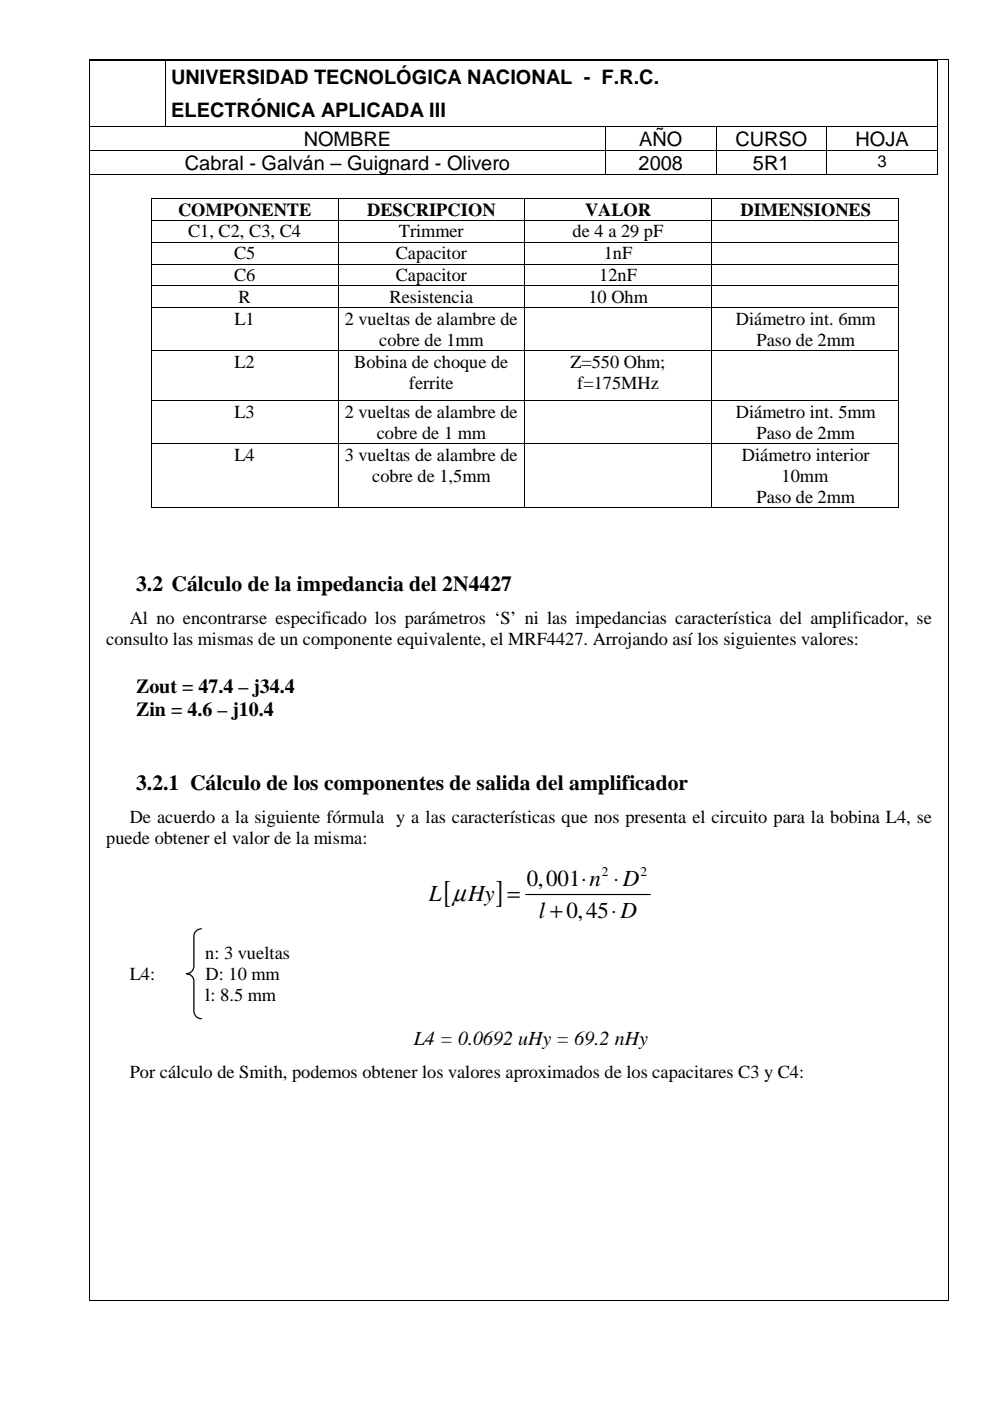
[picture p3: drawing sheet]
<svg xmlns="http://www.w3.org/2000/svg" width="210mm" height="297mm" viewBox="0 0 210 297" stroke-linecap="round" stroke-linejoin="round" font-family="sans-serif">
<defs><g id="words">
<g font-size="6.6">
<text x="94" y="191.3">[</text>
<text x="105.1" y="191.3">]</text>
</g>
<g font-size="4.9">
<text x="90.9" y="190.9">L µHy =</text>
<text x="111.7" y="187.8">0,001⋅n ⋅D</text>
<text x="114.2" y="194.7">l + 0,45⋅D</text>
</g>
<g font-size="4.6">
<text x="28.9" y="125.4">3.2 Cálculo de la impedancia del 2N4427</text>
<text x="28.9" y="167.6">3.2.1 Cálculo de los componentes de salida del amplificador</text>
</g>
<g font-size="4.2">
<text x="36.3" y="17.8">UNIVERSIDAD TECNOLÓGICA NACIONAL - F.R.C.</text>
<text x="36.3" y="24.8">ELECTRÓNICA APLICADA III</text>
<text x="39.2" y="36">Cabral - Galván – Guignard - Olivero</text>
<text x="64.4" y="30.9">NOMBRE</text>
<text x="135.4" y="36">2008</text>
<text x="135.5" y="30.9">AÑO</text>
<text x="155.9" y="30.9">CURSO</text>
<text x="159.6" y="36">5R1</text>
<text x="181.4" y="30.9">HOJA</text>
<text x="28.9" y="146.9">Zout = 47.4 – j34.4</text>
<text x="28.9" y="151.8">Zin = 4.6 – j10.4</text>
<text x="87.7" y="221.5">L4 = 0.0692 uHy = 69.2 nHy</text>
</g>
<g font-size="3.9">
<text x="37.8" y="45.8">COMPONENTE</text>
<text x="77.9" y="45.8">DESCRIPCION</text>
<text x="124" y="45.8">VALOR</text>
<text x="157" y="45.8">DIMENSIONES</text>
<text x="39.9" y="50.3">C1, C2, C3, C4</text>
<text x="84.5" y="50.3">Trimmer</text>
<text x="121.4" y="50.3">de 4 a 29 pF</text>
<text x="49.6" y="54.9">C5</text>
<text x="49.6" y="59.6">C6</text>
<text x="83.9" y="54.9">Capacitor</text>
<text x="83.9" y="59.6">Capacitor</text>
<text x="127" y="59.6">12nF</text>
<text x="128" y="54.9">1nF</text>
<text x="50.6" y="64.2">R</text>
<text x="82.6" y="64.2">Resistencia</text>
<text x="124.8" y="64.2">10 Ohm</text>
<text x="49.7" y="68.9">L1</text>
<text x="73.1" y="68.9">2 vueltas de alambre de</text>
<text x="156" y="68.9">Diámetro int. 6mm</text>
<text x="49.7" y="78">L2</text>
<text x="75.1" y="78">Bobina de choque de</text>
<text x="80.4" y="73.3">cobre de 1mm</text>
<text x="120.9" y="78">Z=550 Ohm;</text>
<text x="160.4" y="73.3">Paso de 2mm</text>
<text x="86.7" y="82.4">ferrite</text>
<text x="122.4" y="82.4">f=175MHz</text>
<text x="49.7" y="88.6">L3</text>
<text x="73.1" y="88.6">2 vueltas de alambre de</text>
<text x="156" y="88.6">Diámetro int. 5mm</text>
<text x="79.9" y="93">cobre de 1 mm</text>
<text x="160.4" y="93">Paso de 2mm</text>
<text x="49.7" y="97.7">L4</text>
<text x="73.1" y="97.7">3 vueltas de alambre de</text>
<text x="157.3" y="97.7">Diámetro interior</text>
<text x="78.9" y="102.2">cobre de 1,5mm</text>
<text x="160.4" y="106.6">Paso de 2mm</text>
<text x="165.7" y="102.2">10mm</text>
<text x="22.5" y="136.8">consulto las mismas de un componente equivalente, el MRF4427. Arrojando así los siguientes valores:</text>
<text x="27.5" y="132.3">Al no encontrarse especificado los parámetros ‘S’ ni las impedancias característica del amplificador, se</text>
<text x="22.5" y="179">puede obtener el valor de la misma:</text>
<text x="27.5" y="174.5">De acuerdo a la siguiente fórmula y a las características que nos presenta el circuito para la bobina L4, se</text>
<text x="43.5" y="203.4">n: 3 vueltas</text>
<text x="27.5" y="207.8">L4:</text>
<text x="43.6" y="207.8">D: 10 mm</text>
<text x="43.5" y="212.3">l: 8.5 mm</text>
<text x="27.5" y="228.5">Por cálculo de Smith, podemos obtener los valores aproximados de los capacitares C3 y C4:</text>
</g>
<text font-size="3.5" x="186.1" y="35.3">3</text>
<g font-size="2.8">
<text x="127.6" y="185.6">2</text>
<text x="135.8" y="185.6">2</text>
</g>
</g></defs>
<g fill="#000">
<path d="M18.8 12.5h.2v.2h-.2zM19 12.7h.1v.2h-.1zM34.9 12.7h.2v.2h-.2zM198.7 12.7h.1v.2h-.1zM201 12.5h.2v.2h-.2zM19 26.8h.1v.2h-.1zM19 31.9h.1v.2h-.1zM19 37h.1v.1h-.1zM34.9 26.8h.2v.2h-.2zM128.3 26.8h.2v.2h-.2zM128.3 31.9h.2v.2h-.2zM128.3 37h.2v.1h-.2z"/>
<path d="M151.8 26.8h.1v.2h-.1zM151.8 31.9h.1v.2h-.1zM151.8 37h.1v.1h-.1zM175.2 26.8h.1v.2h-.1zM175.2 31.9h.1v.2h-.1zM175.2 37h.1v.1h-.1zM198.7 26.8h.1v.2h-.1zM198.7 31.9h.1v.2h-.1zM198.7 37h.1v.1h-.1zM32 42h.2v.2h-.2zM32 46.7h.2v.1h-.2zM32 51.3h.2v.1h-.2z"/>
<path d="M32 55.9h.2v.2h-.2zM71.6 42h.2v.2h-.2zM71.6 46.7h.2v.1h-.2zM71.6 51.3h.2v.1h-.2zM71.6 55.9h.2v.2h-.2zM111.2 42h.1v.2h-.1zM111.2 46.7h.1v.1h-.1zM111.2 51.3h.1v.1h-.1zM111.2 55.9h.1v.2h-.1zM150.7 42h.2v.2h-.2zM150.7 46.7h.2v.1h-.2zM150.7 51.3h.2v.1h-.2z"/>
<path d="M150.7 55.9h.2v.2h-.2zM190.4 42h.1v.2h-.1zM190.4 46.7h.1v.1h-.1zM190.4 51.3h.1v.1h-.1zM190.4 55.9h.1v.2h-.1zM32 60.5h.2v.2h-.2zM32 65.2h.2v.2h-.2zM32 74.3h.2v.2h-.2zM71.6 60.5h.2v.2h-.2zM71.6 65.2h.2v.2h-.2zM71.6 74.3h.2v.2h-.2zM111.2 60.5h.1v.2h-.1z"/>
<path d="M111.2 65.2h.1v.2h-.1zM111.2 74.3h.1v.2h-.1zM150.7 60.5h.2v.2h-.2zM150.7 65.2h.2v.2h-.2zM150.7 74.3h.2v.2h-.2zM190.4 60.5h.1v.2h-.1zM190.4 65.2h.1v.2h-.1zM190.4 74.3h.1v.2h-.1zM32 84.9h.2v.1h-.2zM32 94h.2v.1h-.2zM71.6 84.9h.2v.1h-.2zM71.6 94h.2v.1h-.2z"/>
<path d="M111.2 84.9h.1v.1h-.1zM111.2 94h.1v.1h-.1zM150.7 84.9h.2v.1h-.2zM150.7 94h.2v.1h-.2zM190.4 84.9h.1v.1h-.1zM190.4 94h.1v.1h-.1zM32 107.6h.2v.1h-.2zM71.6 107.6h.2v.1h-.2zM111.2 107.6h.1v.1h-.1zM150.7 107.6h.2v.1h-.2zM190.4 107.6h.1v.1h-.1zM18.8 275.5h.2v.2h-.2z"/>
<path d="M201 275.5h.2v.2h-.2z"/>
</g>
<g fill="none" stroke="#000" stroke-width=".21">
<path d="M18.9 12.7v262.8M19 12.6h182M19 12.9v13.9M19.1 12.8h15.8M35 12.9v13.9M35.1 12.8h163.6M198.8 12.9v13.9M201.1 12.7v262.8M19 27v4.9M19 32.1v4.9M19.1 26.9h15.8M19.1 32h109.2"/>
<path d="M19.1 37h109.2M35.1 26.9h93.2M128.4 27v4.9M128.4 32.1v4.9M128.5 26.9h23.3M128.5 32h23.3M128.5 37h23.3M151.8 27v4.9M151.8 32.1v4.9M151.9 26.9h23.3M151.9 32h23.3M151.9 37h23.3"/>
<path d="M175.3 27v4.9M175.3 32.1v4.9M175.3 26.9h23.4M175.3 32h23.4M175.3 37h23.4M198.8 27v4.9M198.8 32.1v4.9M32.1 42.2v4.5M32.1 46.8v4.5M32.1 51.4v4.5M32.1 56.1v4.4M32.2 42.1h39.4"/>
<path d="M32.2 46.7h39.4M32.2 51.4h39.4M32.2 56h39.4M71.7 42.2v4.5M71.7 46.8v4.5M71.7 51.4v4.5M71.7 56.1v4.4M71.8 42.1h39.4M71.8 46.7h39.4M71.8 51.4h39.4M71.8 56h39.4M111.3 42.2v4.5"/>
<path d="M111.3 46.8v4.5M111.3 51.4v4.5M111.3 56.1v4.4M111.3 42.1h39.4M111.3 46.7h39.4M111.3 51.4h39.4M111.3 56h39.4M150.8 42.2v4.5M150.8 46.8v4.5M150.8 51.4v4.5M150.8 56.1v4.4M150.9 42.1h39.5"/>
<path d="M150.9 46.7h39.5M150.9 51.4h39.5M150.9 56h39.5M190.5 42.2v4.5M190.5 46.8v4.5M190.5 51.4v4.5M190.5 56.1v4.4M32.1 60.7v4.5M32.1 65.4v8.9M32.1 74.5v10.4M32.2 60.6h39.4M32.2 65.3h39.4"/>
<path d="M32.2 74.4h39.4M71.7 60.7v4.5M71.7 65.4v8.9M71.7 74.5v10.4M71.8 60.6h39.4M71.8 65.3h39.4M71.8 74.4h39.4M111.3 60.7v4.5M111.3 65.4v8.9M111.3 74.5v10.4M111.3 60.6h39.4M111.3 65.3h39.4"/>
<path d="M111.3 74.4h39.4M150.8 60.7v4.5M150.8 65.4v8.9M150.8 74.5v10.4M150.9 60.6h39.5M150.9 65.3h39.5M150.9 74.4h39.5M190.5 60.7v4.5M190.5 65.4v8.9M190.5 74.5v10.4M32.1 85v9M32.1 94.1v13.5"/>
<path d="M32.2 85h39.4M32.2 94.1h39.4M71.7 85v9M71.7 94.1v13.5M71.8 85h39.4M71.8 94.1h39.4M111.3 85v9M111.3 94.1v13.5M111.3 85h39.4M111.3 94.1h39.4M150.8 85v9M150.8 94.1v13.5"/>
<path d="M150.9 85h39.5M150.9 94.1h39.5M190.5 85v9M190.5 94.1v13.5M32.2 107.7h39.4M71.8 107.7h39.4M111.3 107.7h39.4M150.9 107.7h39.5M19 275.6h182"/>
</g>
<path d="M111.5 189.7h26.4" fill="none" stroke="#000" stroke-width=".24"/>
<path d="M42.7 196.9a1.58 1.58 0 0 0-1.6 1.6v6.4a1.6 1.6 0 0 1-1.6 1.6 1.56 1.56 0 0 1 1.6 1.5v6.4a1.61 1.61 0 0 0 1.6 1.6" fill="none" stroke="#000" stroke-width=".26"/>
<use href="#words"/>
</svg>
